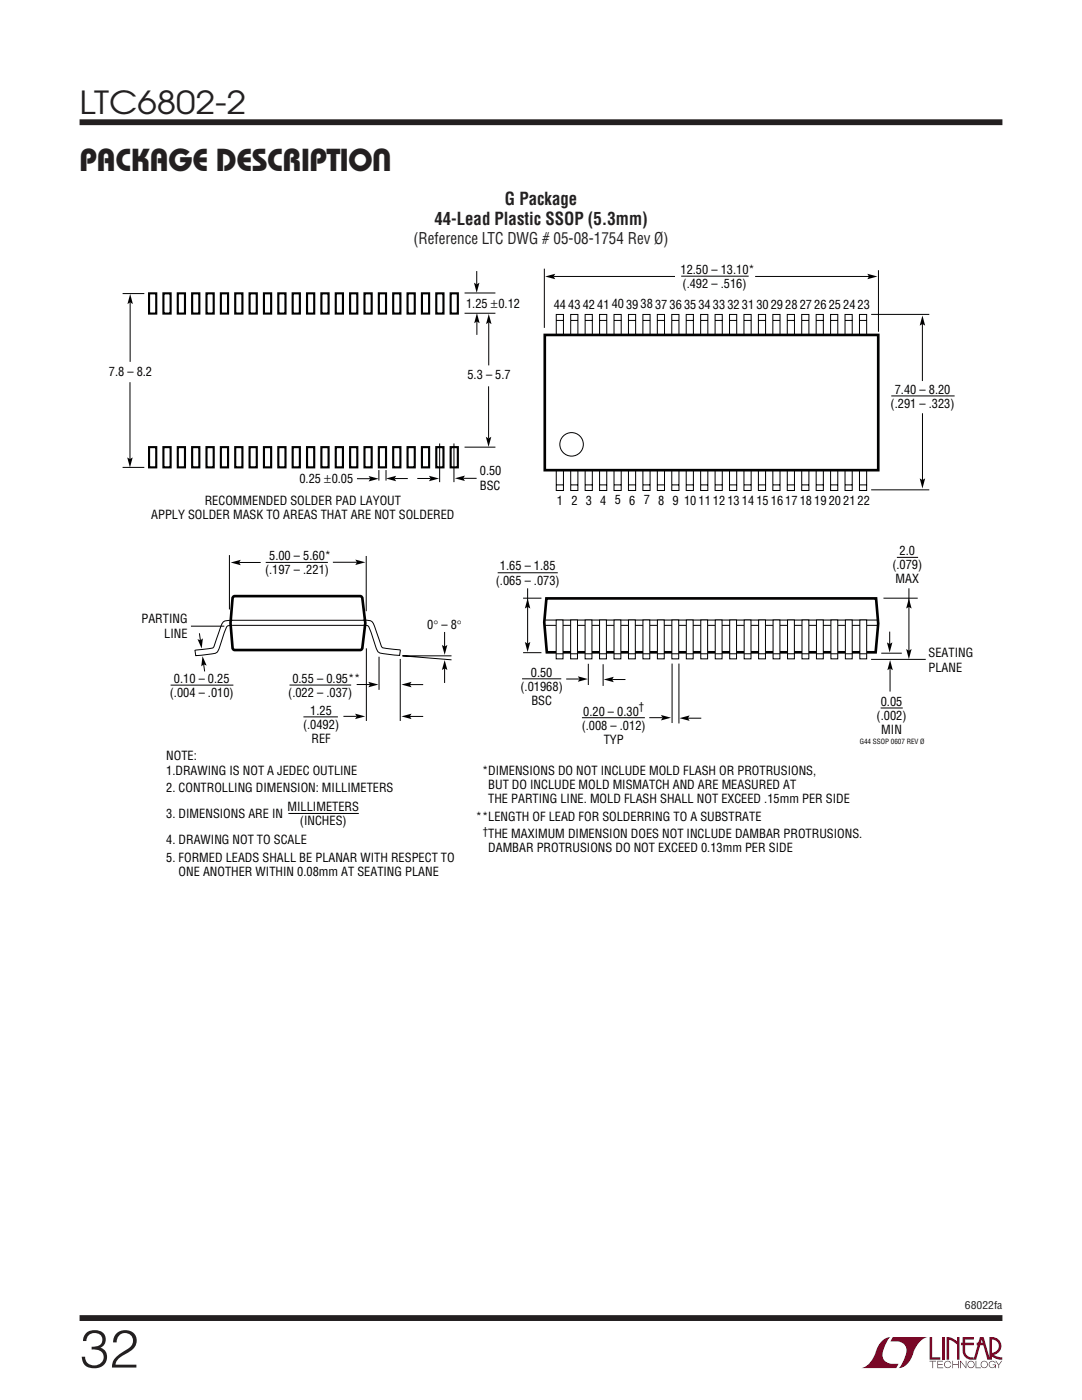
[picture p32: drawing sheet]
<svg xmlns="http://www.w3.org/2000/svg" width="216mm" height="279mm" viewBox="0 0 216 279" stroke-linecap="round" stroke-linejoin="round" font-family="sans-serif">
<defs><g id="words">
<g font-size="10.6" fill="#231f20">
<text x="15.9" y="272.9">3</text>
<text x="15.9" y="272.9">2</text>
</g>
<g font-size="6.3" fill="#231f20">
<text x="15.9" y="22.8">LTC6802-2</text>
<text x="15.9" y="34.1">Package Description</text>
</g>
<g font-size="3.5" fill="#231f20">
<text x="100.7" y="41">G Package</text>
<text x="86.7" y="44.9">44-Lead Plastic SSOP (5.3mm)</text>
</g>
<text font-size="3.2" fill="#231f20" x="82.5" y="48.7">(Reference LTC DWG # 05-08-1754 Rev Ø)</text>
<g font-size="2.5">
<text x="135.8" y="54.7">12.50 – 13.10*</text>
<text x="136.2" y="57.5">(.492 – .516)</text>
<text x="93" y="61.4">1.25 ±0.12</text>
<text x="110.5" y="61.6">44434241403938373635343332313029282726252423</text>
<text x="21.7" y="75">7.8 – 8.2</text>
<text x="93.3" y="75.7">5.3 – 5.7</text>
<text x="177.7" y="81.4">(.291 – .323)</text>
<text x="178.5" y="78.6">7.40 – 8.20</text>
<text x="95.7" y="94.9">0.50</text>
<text x="40.9" y="100.7">RECOMMENDED SOLDER PAD LAYOUT</text>
<text x="59.7" y="96.3">0.25 ±0.05</text>
<text x="95.7" y="97.7">BSC</text>
<text x="111.1" y="100.7">1 2 3 4</text>
<text x="122.7" y="100.6">5</text>
<text x="125.6" y="100.7">6</text>
<text x="128.4" y="100.7">7</text>
<text x="131.3" y="100.7">8 9 10111213141516171819202122</text>
<text x="30.2" y="103.5">APPLY SOLDER MASK TO AREAS THAT ARE NOT SOLDERED</text>
<text x="53.7" y="111.8">5.00 – 5.60*</text>
<text x="99.8" y="113.8">1.65 – 1.85</text>
<text x="178.1" y="113.6">(.079)</text>
<text x="179.5" y="110.7">2.0</text>
<text x="52.9" y="114.6">(.197 – .221)</text>
<text x="98.9" y="116.7">(.065 – .073)</text>
<text x="178.7" y="116.4">MAX</text>
<text x="28.2" y="124.4">PARTING</text>
<text x="85.3" y="125.5">0° – 8°</text>
<text x="32.8" y="127.3">LINE</text>
<text x="185.3" y="131.2">SEATING</text>
<text x="34.7" y="136.3">0.10 – 0.25</text>
<text x="58.3" y="136.3">0.55 – 0.95**</text>
<text x="103.9" y="137.9">(.01968)</text>
<text x="105.9" y="135">0.50</text>
<text x="185.3" y="134">PLANE</text>
<text x="33.9" y="139.1">(.004 – .010)</text>
<text x="57.5" y="139.1">(.022 – .037)</text>
<text x="61.9" y="142.6">1.25</text>
<text x="106" y="140.7">BSC</text>
<text x="116.4" y="142.8">0.20 – 0.30</text>
<text x="174.9" y="143.7">(.002)</text>
<text x="175.7" y="140.9">0.05</text>
<text x="60.5" y="145.5">(.0492)</text>
<text x="62.2" y="148.3">REF</text>
<text x="116.1" y="145.6">(.008 – .012)</text>
<text x="120.5" y="148.5">TYP</text>
<text x="175.9" y="146.5">MIN</text>
<text x="33.2" y="151.8">NOTE:</text>
<text x="33.2" y="154.6">1.DRAWING IS NOT A JEDEC OUTLINE</text>
<text x="96.2" y="154.6">*DIMENSIONS DO NOT INCLUDE MOLD FLASH OR PROTRUSIONS,</text>
<text x="33.2" y="158.1">2. CONTROLLING DIMENSION: MILLIMETERS</text>
<text x="57.4" y="161.9">MILLIMETERS</text>
<text x="97.4" y="157.4">BUT DO INCLUDE MOLD MISMATCH AND ARE MEASURED AT</text>
<text x="97.4" y="160.2">THE PARTING LINE. MOLD FLASH SHALL NOT EXCEED .15mm PER SIDE</text>
<text x="33.2" y="163.2">3. DIMENSIONS ARE IN</text>
<text x="59.8" y="164.7">(INCHES)</text>
<text x="95" y="163.8">**LENGTH OF LEAD FOR SOLDERRING TO A SUBSTRATE</text>
<text x="97.4" y="167.3">THE MAXIMUM DIMENSION DOES NOT INCLUDE DAMBAR PROTRUSIONS.</text>
<text x="33.2" y="168.5">4. DRAWING NOT TO SCALE</text>
<text x="33.2" y="172">5. FORMED LEADS SHALL BE PLANAR WITH RESPECT TO</text>
<text x="97.4" y="170.1">DAMBAR PROTRUSIONS DO NOT EXCEED 0.13mm PER SIDE</text>
<text x="35.6" y="174.8">ONE ANOTHER WITHIN 0.08mm AT SEATING PLANE</text>
</g>
<g font-size="2.1">
<text x="127.5" y="141.7">†</text>
<text x="96.4" y="166.6">†</text>
</g>
<text font-size="2.1" fill="#231f20" x="192.5" y="261.2">68022fa</text>
<text font-size="1.4" x="171.6" y="148.6">G44 SSOP 0607 REV Ø</text>
</g></defs>
<g fill="#900028">
<path d="M185.5 266.8h.5v4.1h1.6v.5h-2.1z"/>
<path d="M176.2 267.4l1-.5h.5h-.1a6.2 6.2 0 0 0-1.4 4 2.58 2.58 0 0 0 3.1 1.3l-.5 .8h-6.9a4.9 4.9 0 0 0 3-3.8l.4-.7z"/>
<path d="M178.1 266.9h7a4.9 4.9 0 0 0-3.1 3.7 3.2 3.2 0 0 1-2.7 2.4h.1a6.2 6.2 0 0 0 1.4-4.1 2.58 2.58 0 0 0-3.1-1.2z"/>
<path d="M188 266.8h.5v4.6h-.5z"/>
<path d="M188.9 266.8l1 .2 1.1 .7v-.9h.5v4.6h-.5v-3.1l-1.6-.9v4h-.5z"/>
<path d="M185.5 271.6h1.3v.1h-.6v1.3h-.1v-1.3h-.6z"/>
<path d="M187 271.6h1.2v.1h-1v.5h.9v.2h-.9v.5h1v.1h-1.2z"/>
<path d="M190 271.6h.2v.6h1v-.6h.1v1.4h-.1v-.6h-1v.6h-.2z"/>
<path d="M191.6 271.6h.1l1 1.2v-1.2h.1v1.4l-1.1-1.2v1.2h-.1z"/>
<path d="M194.7 271.6h.1v1.3h.9v.1h-1z"/>
<path d="M198.6 271.6h.2l.5 .7 .5-.7h.2l-.6 .8v.6h-.2v-.6z"/>
<path d="M192.1 266.8h2.2v.5h-1.7v.7h1.7v.5h-1.7v1.1a1.32 1.32 0 0 0 1.7 1.3v.5l1.2-4.6h.8l1.1 4.1v-4.1a1.84 1.84 0 0 1 2.4 1.4 1.84 1.84 0 0 1-1.5 2.2l.8 .4 .9 .1v.5l-1.2-.2-1-.6v-.6a1.34 1.34 0 0 0 1.5-1.2 1.34 1.34 0 0 0-1.4-1.5v4.1h-.9l-.8-2.9h-1.3v-.5h1.2l-.2-.7-1.1 4.1a2.06 2.06 0 0 1-2.7-1.3v-1.6h-.4v-.5h.4z"/>
<path d="M193.2 271.8a.72 .72 0 0 1 1.2 .1 .72 .72 0 0 1-.4 1.1 .72 .72 0 0 1-1-.7h.2a.59 .59 0 0 0 .8 .5 .59 .59 0 0 0 .2-.9 .59 .59 0 0 0-1 .2v.2h-.2z"/>
<path d="M195.9 271.8a.72 .72 0 0 1 1.1 .1 .72 .72 0 0 1-.4 1.1 .72 .72 0 0 1-.9-.7h.1a.59 .59 0 0 0 .8 .5 .59 .59 0 0 0 .2-.9 .59 .59 0 0 0-.9 .2l-.1 .2h-.1z"/>
<path d="M197.5 271.8a.72 .72 0 0 1 1.2 .2h-.2a.59 .59 0 0 0-.9-.1 .59 .59 0 0 0 .1 .9 .59 .59 0 0 0 .9-.4h-.5v-.1h.6v.7h-.1v-.3a.73 .73 0 0 1-1.1 .2 .73 .73 0 0 1 0-1.1z"/>
<path d="M188.6 271.8a.71 .71 0 0 1 1.2 .3h-.1a.59 .59 0 0 0-.9-.3 .59 .59 0 0 0-.1 1 .59 .59 0 0 0 1-.3h.1a.73 .73 0 0 1-1.1 .4 .73 .73 0 0 1-.1-1.1z"/>
</g>
<path d="M15.9 24.4h184.1M15.9 263h184.1" fill="none" stroke="#231f20" stroke-width="1.2" stroke-linecap="butt"/>
<g fill="none" stroke="#000" stroke-width=".2">
<path d="M111 62.8h1.4v35.1h-1.4zM111.1 63.9h1.3M113.9 62.8h1.4v35.1h-1.4zM113.9 63.9h1.4M116.8 62.8h1.4v35.1h-1.4zM116.8 63.9h1.4M119.6 62.8h1.5v35.1h-1.5zM119.7 63.9h1.4M122.5 62.8h1.5v35.1h-1.5zM122.6 63.9h1.4M125.4 63.9h1.4M125.4 62.8h1.4v35.1h-1.4z"/>
<path d="M128.3 62.8h1.4v35.1h-1.4zM128.3 63.9h1.4M131.2 62.8h1.4v35.1h-1.4zM131.2 63.9h1.4M134 62.8h1.5v35.1h-1.5zM134.1 63.9h1.4M136.9 62.8h1.5v35.1h-1.5zM137 63.9h1.4M139.8 62.8h1.4v35.1h-1.4zM139.9 63.9h1.3M142.7 62.8h1.4v35.1h-1.4zM142.8 63.9h1.3"/>
<path d="M145.6 62.8h1.4v35.1h-1.4zM145.6 63.9h1.4M148.4 62.8h1.5v35.1h-1.5zM148.5 63.9h1.4M151.3 62.8h1.5v35.1h-1.5zM151.4 63.9h1.4M154.2 62.8h1.4v35.1h-1.4zM154.3 63.9h1.3M157.1 62.8h1.4v35.1h-1.4zM157.2 63.9h1.3M160 62.8h1.4v35.1h-1.4zM160 63.9h1.4"/>
<path d="M162.9 62.8h1.4v35.1h-1.4zM162.9 63.9h1.4M165.7 62.8h1.5v35.1h-1.5zM165.8 63.9h1.4M168.6 62.8h1.4v35.1h-1.4zM168.7 63.9h1.3M171.5 62.8h1.4v35.1h-1.4zM171.6 63.9h1.3M111.1 96.8h1.3M113.9 96.8h1.4M116.8 96.8h1.4M119.7 96.8h1.4"/>
<path d="M122.6 96.8h1.4M125.5 96.8h1.3M128.3 96.8h1.4M131.2 96.8h1.4M134.1 96.8h1.4M137 96.8h1.4M139.9 96.8h1.3M142.8 96.8h1.3M145.6 96.8h1.4M148.5 96.8h1.4M151.4 96.8h1.4M154.3 96.8h1.3"/>
<path d="M157.2 96.8h1.3M160 96.8h1.4M162.9 96.8h1.4M165.8 96.8h1.4M168.7 96.8h1.3M171.6 96.8h1.3M45.8 110.8v10.8M47.7 112.3h4.3M53 112.2h12.4M66.4 112.2h4.8M73.1 111v11M34 136.7h12.6"/>
<path d="M46.2 123.8h26.4M46.3 124.8h26.3M57.8 136.7h12.3M71.2 136.6h2.6M72.4 123.8a1.86 1.86 0 0 1 2.2 .9l1.2 3.5a1.12 1.12 0 0 0 1.1 1.2l2.9 .3M72.5 124.8a1.04 1.04 0 0 1 1.4 .9l.6 1.8a5.4 5.4 0 0 0 1.1 2.7l.7 .2 3.4 .4M75.6 131.1v6.6M79.9 131.5v12.4M79.9 129.7l-.2 1.2M81.8 136.6h2.6M90.1 130.9h-9.8l9.8 .8M60.5 143.1h6.9"/>
<path d="M68.5 143h2.7M81.8 143h2.6"/>
</g>
<path d="M46.1 112.3l1.9-.6-.3 .6 .3 .5zM70.9 111.7l2 .5-2 .6 .3-.6zM73.5 136.1l2 .5-2 .6 .3-.6zM80.1 136.6l2-.5-.3 .5 .3 .6zM70.9 142.4l1.9 .6-1.9 .5 .3-.5zM80.1 143l2-.6-.3 .6 .3 .5z" fill="#000"/>
<path d="M46.6 119h25.3l.4 .2a20.8 20.8 0 0 1 0 10.3l-.4 .2h-25.1l-.3-.2a28.8 28.8 0 0 1 0-10.3z" fill="none" stroke="#000" stroke-width=".53"/>
<path d="M108.7 66.8h66.5v27h-66.5z" fill="#fff"/>
<path d="M108.7 66.8h66.5v27h-66.5zM109 119.4h65.8l.4 5.1-.5 5.7h-65.6l-.5-6z" fill="none" stroke="#000" stroke-width=".53"/>
<g fill="none" stroke="#000" stroke-width=".2">
<path d="M108.6 53.6v11.8M110.5 55.2h24.2M135.9 55.1h13.5M150.7 55.2h22.9M175.3 53.9v12.3M173.8 62.7h11.6M177.8 79h12.7M184.1 64.7v11.3M173.8 97.8h11.6M184.1 82.5v13.3M99.3 114.3h12M104.4 119.4h3.6"/>
<path d="M105.3 117.4v11.1M176.3 119.4h6.8M179 111.2h4.2M181.4 117.4v12.5M104.2 135.5h7.8M104.4 130.3h3.6M108.8 123.7h66.3M108.8 124.8h66.3M113 135.5h2.6M117.4 132.5v4.2M120.3 132.6v4.3M122.2 135.6h2.6"/>
<path d="M134.1 132.4v11.9M135.5 132.4v12M173.8 131.6h10.9M175.8 130.4h4.1M177.5 126.1v2.4M177.6 133.4v4.6M116.1 143.2h12.6M129.6 143.2h2.6M137.3 143.3h2.6M175.7 141.3h4.4"/>
<circle cx="114.1" cy="88.7" r="2.35"/>
</g>
<g fill="#000">
<path d="M108.8 55.2l2-.6-.3 .6 .3 .5zM173.1 54.6l1.9 .6-1.9 .5 .3-.5zM184.1 63l.5 2-.5-.3-.6 .3zM183.5 95.5l.6 .3 .5-.3-.5 2zM105.3 119.5l.5 1.9-.5-.3-.6 .3zM104.7 128.1l.6 .3 .5-.3-.5 2zM115.3 135l2 .5-2 .6 .3-.6zM120.5 135.6l2-.5-.3 .5 .3 .6zM177 128.2l.5 .3 .6-.3-.6 2zM177.6 131.8l.6 1.9-.6-.3-.5 .3zM181.3 119.5l.6 1.9-.5-.3-.6 .3zM180.8 129.5l.6 .4 .5-.4-.5 2z"/>
<path d="M131.9 142.7l2 .5-2 .6 .3-.6zM135.6 143.3l2-.5-.3 .5 .3 .6z"/>
</g>
<path d="M111 123.7h1.3v7.8h-1.3z" fill="#fff"/>
<path d="M111 123.7h1.3v7.8h-1.3zM111 130.5h1.3" fill="none" stroke="#000" stroke-width=".2"/>
<path d="M171.6 123.7h1.3v7.8h-1.3z" fill="#fff"/>
<path d="M171.6 123.7h1.3v7.8h-1.3zM171.6 130.5h1.3" fill="none" stroke="#000" stroke-width=".2"/>
<path d="M168.7 123.7h1.4v7.8h-1.4z" fill="#fff"/>
<path d="M168.7 123.7h1.4v7.8h-1.4zM168.7 130.5h1.4" fill="none" stroke="#000" stroke-width=".2"/>
<path d="M165.8 123.7h1.4v7.8h-1.4z" fill="#fff"/>
<path d="M165.8 123.7h1.4v7.8h-1.4zM165.8 130.5h1.4" fill="none" stroke="#000" stroke-width=".2"/>
<path d="M162.9 123.7h1.4v7.8h-1.4z" fill="#fff"/>
<path d="M162.9 123.7h1.4v7.8h-1.4zM162.9 130.5h1.4" fill="none" stroke="#000" stroke-width=".2"/>
<path d="M160 123.7h1.4v7.8h-1.4z" fill="#fff"/>
<path d="M160 123.7h1.4v7.8h-1.4zM160 130.5h1.4" fill="none" stroke="#000" stroke-width=".2"/>
<path d="M157.1 123.7h1.4v7.8h-1.4z" fill="#fff"/>
<path d="M157.1 123.7h1.4v7.8h-1.4zM157.1 130.5h1.4" fill="none" stroke="#000" stroke-width=".2"/>
<path d="M154.3 123.7h1.3v7.8h-1.3z" fill="#fff"/>
<path d="M154.3 123.7h1.3v7.8h-1.3zM154.3 130.5h1.3" fill="none" stroke="#000" stroke-width=".2"/>
<path d="M151.4 123.7h1.3v7.8h-1.3z" fill="#fff"/>
<path d="M151.4 123.7h1.3v7.8h-1.3zM151.4 130.5h1.3" fill="none" stroke="#000" stroke-width=".2"/>
<path d="M148.5 123.7h1.4v7.8h-1.4z" fill="#fff"/>
<path d="M148.5 123.7h1.4v7.8h-1.4zM148.5 130.5h1.4" fill="none" stroke="#000" stroke-width=".2"/>
<path d="M145.6 123.7h1.4v7.8h-1.4z" fill="#fff"/>
<path d="M145.6 123.7h1.4v7.8h-1.4zM145.6 130.5h1.4" fill="none" stroke="#000" stroke-width=".2"/>
<path d="M142.7 123.7h1.4v7.8h-1.4z" fill="#fff"/>
<path d="M142.7 123.7h1.4v7.8h-1.4zM142.7 130.5h1.4" fill="none" stroke="#000" stroke-width=".2"/>
<path d="M139.8 123.7h1.4v7.8h-1.4z" fill="#fff"/>
<path d="M139.8 123.7h1.4v7.8h-1.4zM139.8 130.5h1.4" fill="none" stroke="#000" stroke-width=".2"/>
<path d="M136.9 123.7h1.4v7.8h-1.4z" fill="#fff"/>
<path d="M136.9 123.7h1.4v7.8h-1.4zM136.9 130.5h1.4" fill="none" stroke="#000" stroke-width=".2"/>
<path d="M134.1 123.7h1.3v7.8h-1.3z" fill="#fff"/>
<path d="M134.1 123.7h1.3v7.8h-1.3zM134.1 130.5h1.3" fill="none" stroke="#000" stroke-width=".2"/>
<path d="M131.2 123.7h1.3v7.8h-1.3z" fill="#fff"/>
<path d="M131.2 123.7h1.3v7.8h-1.3zM131.2 130.5h1.3" fill="none" stroke="#000" stroke-width=".2"/>
<path d="M128.3 123.7h1.4v7.8h-1.4z" fill="#fff"/>
<path d="M128.3 123.7h1.4v7.8h-1.4zM128.3 130.5h1.4" fill="none" stroke="#000" stroke-width=".2"/>
<path d="M125.4 123.7h1.4v7.8h-1.4z" fill="#fff"/>
<path d="M125.4 123.7h1.4v7.8h-1.4zM125.4 130.5h1.4" fill="none" stroke="#000" stroke-width=".2"/>
<path d="M122.5 123.7h1.4v7.8h-1.4z" fill="#fff"/>
<path d="M122.5 123.7h1.4v7.8h-1.4zM122.5 130.5h1.4" fill="none" stroke="#000" stroke-width=".2"/>
<path d="M119.6 123.7h1.4v7.8h-1.4z" fill="#fff"/>
<path d="M119.6 123.7h1.4v7.8h-1.4zM119.6 130.5h1.4" fill="none" stroke="#000" stroke-width=".2"/>
<path d="M116.7 123.7h1.4v7.8h-1.4z" fill="#fff"/>
<path d="M116.7 123.7h1.4v7.8h-1.4zM116.7 130.5h1.4" fill="none" stroke="#000" stroke-width=".2"/>
<path d="M113.9 123.7h1.3v7.8h-1.3z" fill="#fff"/>
<g fill="none" stroke="#000" stroke-width=".2">
<path d="M24.5 58.6h4.3M92.7 58.5h6.2M95.1 54.1v2.6M25.9 76.3v15.3M26 60.4v11.8M92.7 62.5h6.2M95.2 64.2v2.6M97.5 77.1v10.4M97.5 64.4v8.5M24.5 93.3h4.3M71.2 95.5h2.7M75.6 93.8v2.1"/>
<path d="M77 93.8v2.1M78.7 95.5h2.7M83.3 95.5h2.6M87.7 88.5v7.7M90.6 88.5v7.7M92.5 95.5h2.6M92.7 89.2h6.2M38.1 125h6.7M38.9 129.7l.2 1.2M39.8 126.4l.2 1.7M40.6 132.3l.2 1.7M46.3 124.8a1.04 1.04 0 0 0-1.4 1l-.6 1.8a5.4 5.4 0 0 1-1.1 2.7l-.7 .2-3.4 .3"/>
<path d="M46.4 123.8a1.86 1.86 0 0 0-2.2 .9l-1.2 3.5a1.12 1.12 0 0 1-1.1 1.2l-2.9 .3M73.1 129.4v14.5M88.7 126.1v3.2M88.7 133.1v3.2M113.9 123.7h1.3v7.8h-1.3zM113.9 130.5h1.3M57.5 162.3h14.1"/>
</g>
<g fill="#000">
<path d="M94.6 56.4l.5 .3 .6-.3-.6 2zM26 58.7l.5 2-.5-.3-.6 .3zM95.2 62.5l.5 2-.5-.3-.6 .3zM97.5 62.7l.6 2-.6-.3-.5 .3zM25.4 91.3l.5 .3 .6-.3-.6 2zM73.6 95l1.9 .6-1.9 .5 .3-.6zM77.1 95.5l1.9-.5-.3 .5 .3 .5zM85.6 95l2 .5-2 .5 .3-.5zM90.8 95.4l2-.5-.3 .6 .3 .5zM96.9 87.2l.6 .3 .5-.3-.5 2zM39.4 127.6l.6 .2 .5-.4-.3 2zM40.4 130.9l.8 1.9-.5-.2-.5 .4z"/>
<path d="M88.2 128.7l.5 .3 .6-.3-.6 2zM88.7 131.7l.6 2-.6-.3-.5 .3z"/>
</g>
<g fill="none" stroke="#000" stroke-width=".42">
<path d="M29.7 58.5h1.5v4.1h-1.5zM32.6 58.5h1.4v4.1h-1.4zM35.5 58.5h1.4v4.1h-1.4zM38.3 58.5h1.5v4.1h-1.5zM41.2 58.5h1.4v4.1h-1.4zM44.1 58.5h1.4v4.1h-1.4zM46.9 58.5h1.5v4.1h-1.5zM49.8 58.5h1.4v4.1h-1.4zM52.7 58.5h1.4v4.1h-1.4zM55.5 58.5h1.5v4.1h-1.5zM58.4 58.5h1.4v4.1h-1.4zM61.3 58.5h1.4v4.1h-1.4z"/>
<path d="M64.1 58.5h1.5v4.1h-1.5zM67 58.5h1.4v4.1h-1.4zM69.9 58.5h1.4v4.1h-1.4zM72.7 58.5h1.5v4.1h-1.5zM75.6 58.5h1.4v4.1h-1.4zM78.5 58.5h1.4v4.1h-1.4zM81.3 58.5h1.5v4.1h-1.5zM84.2 58.5h1.4v4.1h-1.4zM87.1 58.5h1.4v4.1h-1.4zM89.9 58.5h1.5v4.1h-1.5zM29.7 89.2h1.5v4.1h-1.5zM32.6 89.2h1.4v4.1h-1.4z"/>
<path d="M35.5 89.2h1.4v4.1h-1.4zM38.3 89.2h1.5v4.1h-1.5zM41.2 89.2h1.4v4.1h-1.4zM44.1 89.2h1.4v4.1h-1.4zM46.9 89.2h1.5v4.1h-1.5zM49.8 89.2h1.4v4.1h-1.4zM52.7 89.2h1.4v4.1h-1.4zM55.5 89.2h1.5v4.1h-1.5zM58.4 89.2h1.4v4.1h-1.4zM61.3 89.2h1.4v4.1h-1.4zM64.1 89.2h1.5v4.1h-1.5zM67 89.2h1.4v4.1h-1.4z"/>
<path d="M69.9 89.2h1.4v4.1h-1.4zM72.7 89.2h1.5v4.1h-1.5zM75.6 89.2h1.4v4.1h-1.4zM78.5 89.2h1.4v4.1h-1.4zM81.3 89.2h1.5v4.1h-1.5zM84.2 89.2h1.4v4.1h-1.4zM87.1 89.2h1.4v4.1h-1.4zM89.9 89.2h1.5v4.1h-1.5z"/>
</g>
<use href="#words"/>
</svg>
